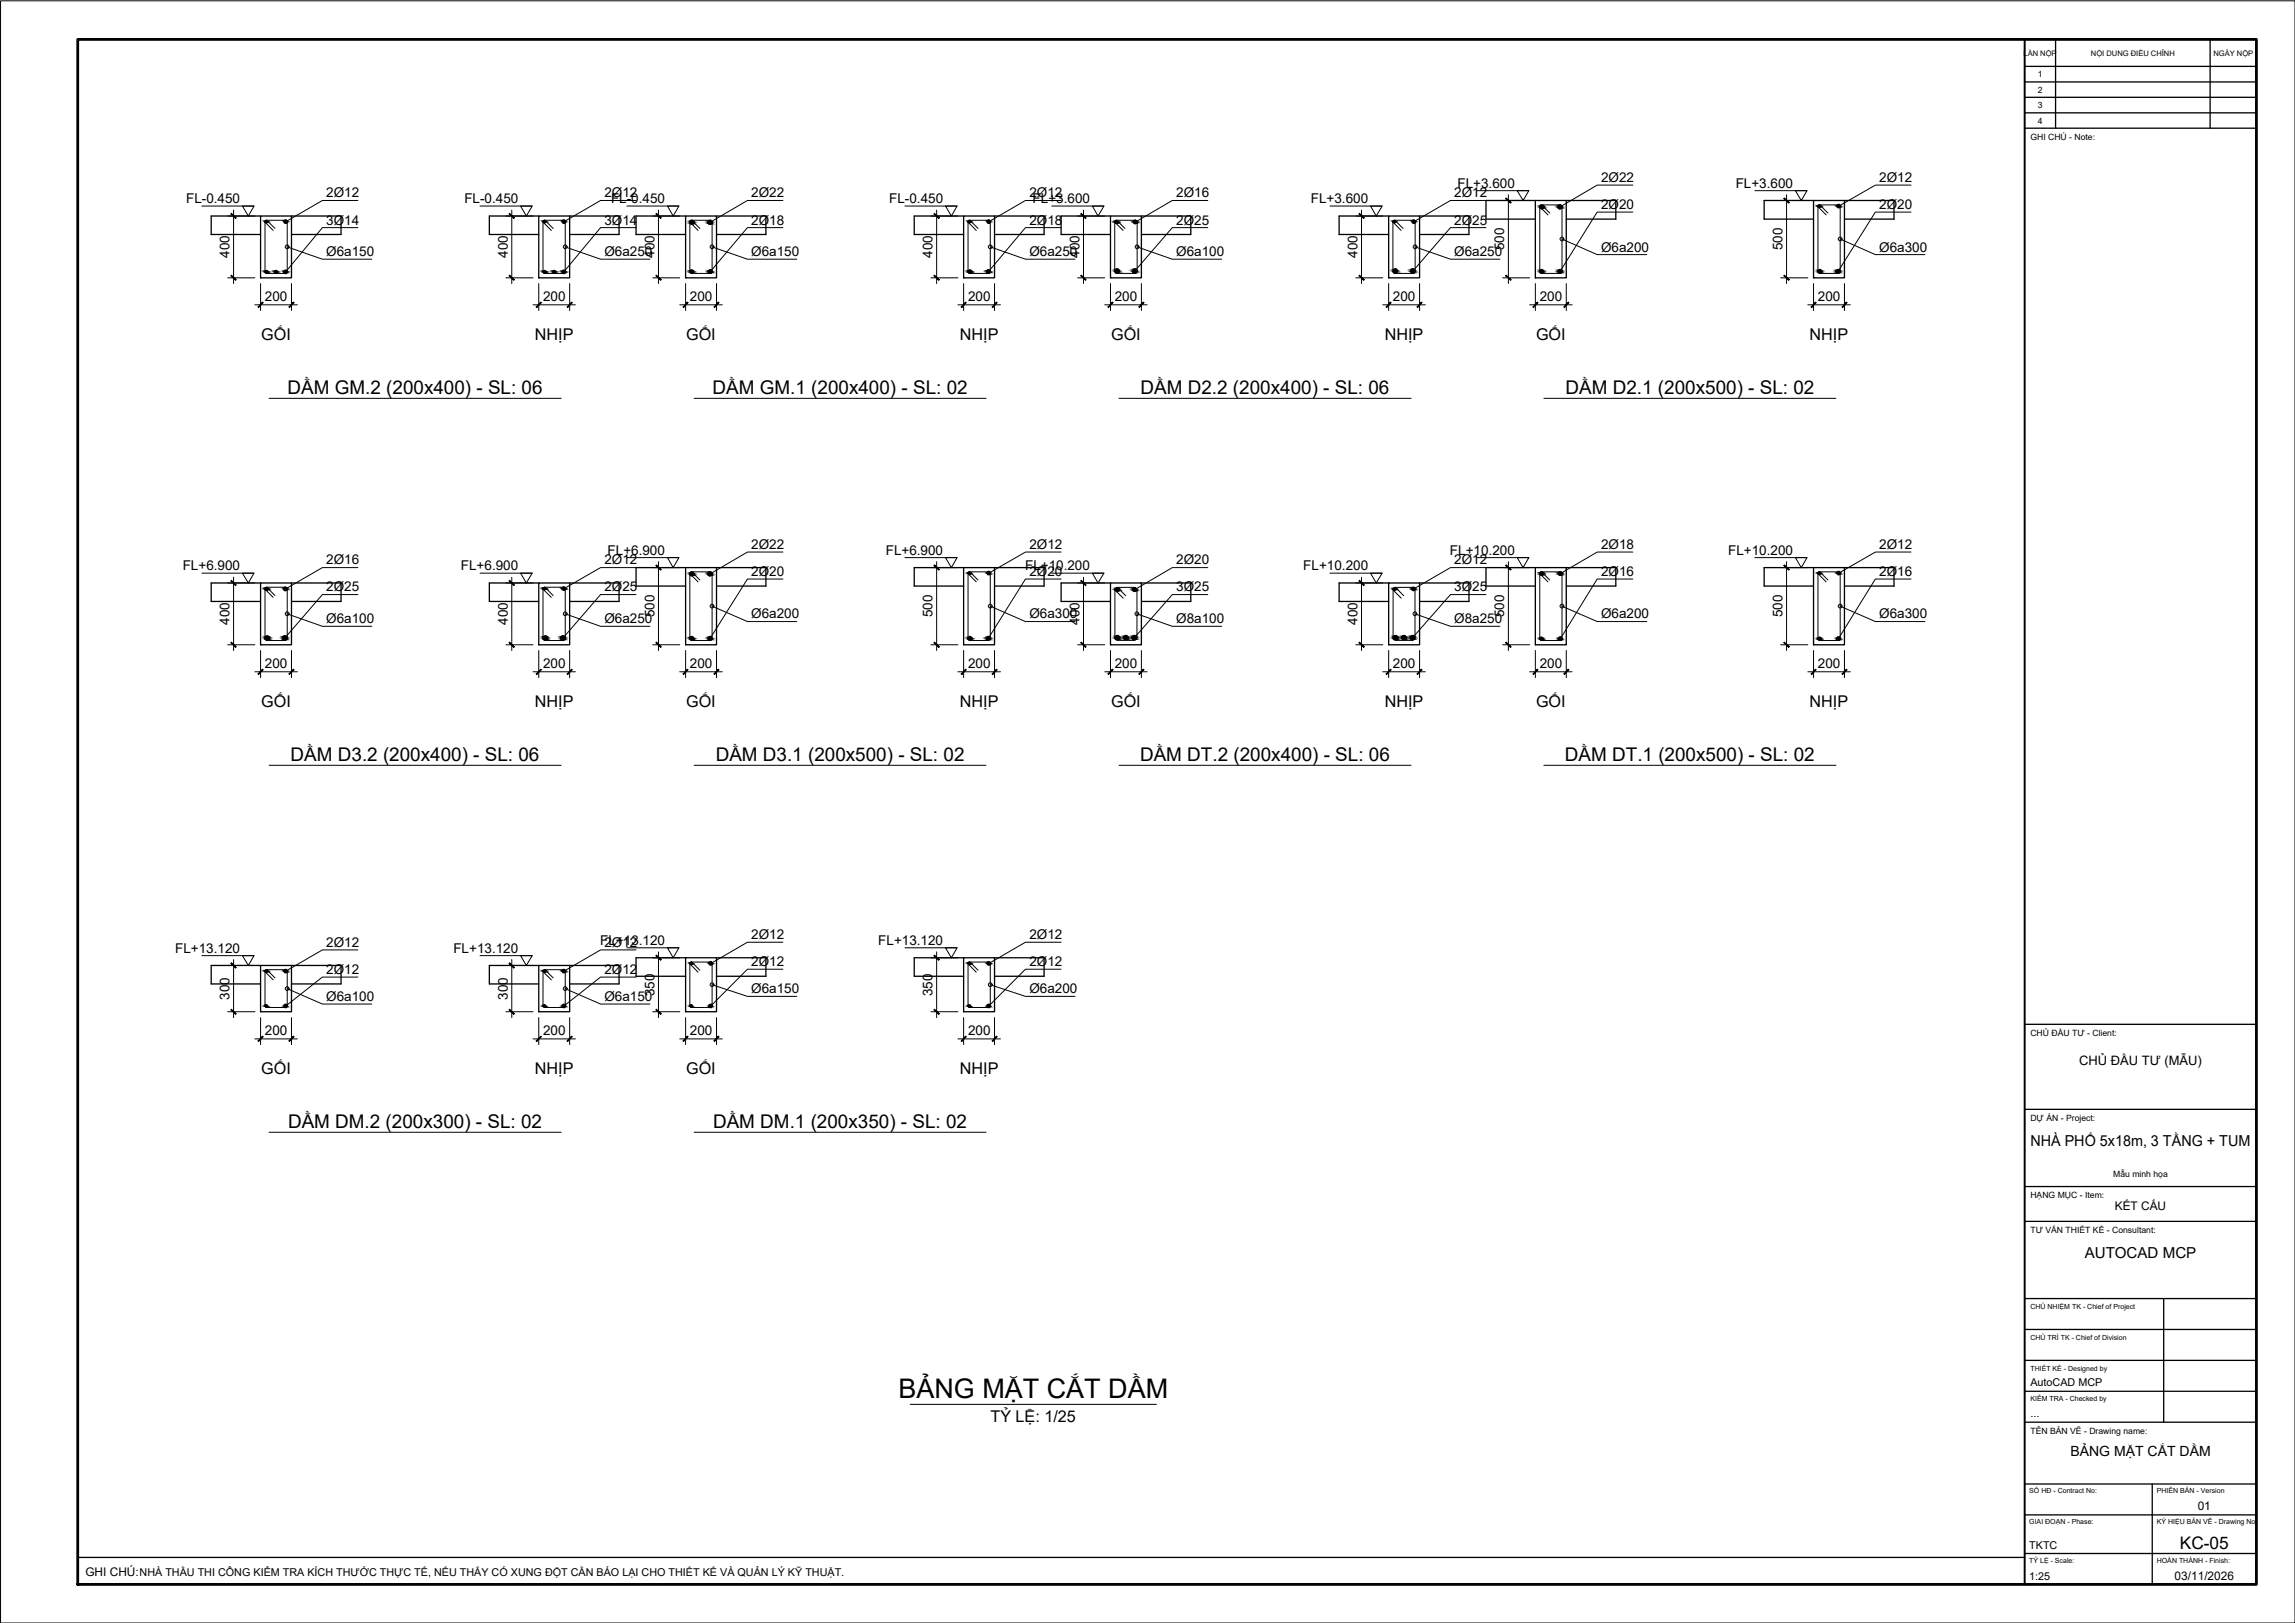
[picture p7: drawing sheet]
<svg xmlns="http://www.w3.org/2000/svg" width="594mm" height="420mm" viewBox="0 0 594 420" stroke-linecap="round" stroke-linejoin="round" font-family="sans-serif">
<defs><g id="words">
<text font-size="7" x="232.6" y="361.9">BẢNG MẶT CẮT DẦM</text>
<g font-size="4.9">
<text x="74.4" y="101.9">DẦM GM.2 (200x400) - SL: 06</text>
<text x="184.5" y="101.9">DẦM GM.1 (200x400) - SL: 02</text>
<text x="295.2" y="101.9">DẦM D2.2 (200x400) - SL: 06</text>
<text x="405.3" y="101.9">DẦM D2.1 (200x500) - SL: 02</text>
<text x="75.2" y="196.9">DẦM D3.2 (200x400) - SL: 06</text>
<text x="185.3" y="196.9">DẦM D3.1 (200x500) - SL: 02</text>
<text x="295.1" y="196.9">DẦM DT.2 (200x400) - SL: 06</text>
<text x="405.1" y="196.9">DẦM DT.1 (200x500) - SL: 02</text>
<text x="74.6" y="291.9">DẦM DM.2 (200x300) - SL: 02</text>
<text x="184.6" y="291.9">DẦM DM.1 (200x350) - SL: 02</text>
</g>
<text font-size="4.5" x="564.3" y="401">KC-05</text>
<g font-size="4.2">
<text x="67.6" y="87.9">GỐI</text>
<text x="138.4" y="87.9">NHỊP</text>
<text x="177.6" y="87.9">GỐI</text>
<text x="248.5" y="87.9">NHỊP</text>
<text x="287.6" y="87.9">GỐI</text>
<text x="358.5" y="87.9">NHỊP</text>
<text x="397.6" y="87.9">GỐI</text>
<text x="468.4" y="87.9">NHỊP</text>
<text x="67.6" y="182.9">GỐI</text>
<text x="138.4" y="182.9">NHỊP</text>
<text x="177.6" y="182.9">GỐI</text>
<text x="248.5" y="182.9">NHỊP</text>
<text x="287.6" y="182.9">GỐI</text>
<text x="358.5" y="182.9">NHỊP</text>
<text x="397.6" y="182.9">GỐI</text>
<text x="468.4" y="182.9">NHỊP</text>
<text x="67.6" y="277.9">GỐI</text>
<text x="138.4" y="277.9">NHỊP</text>
<text x="177.6" y="277.9">GỐI</text>
<text x="248.5" y="277.9">NHỊP</text>
<text x="256.4" y="368.1">TỶ LỆ: 1/25</text>
</g>
<g font-size="3.9">
<text x="525.6" y="296.7">NHÀ PHỐ 5x18m, 3 TẦNG + TUM</text>
<text x="539.6" y="325.7">AUTOCAD MCP</text>
</g>
<text font-size="3.6" x="536" y="377">BẢNG MẶT CẮT DẦM</text>
<g font-size="3.5">
<text x="414.5" y="47.1">2Ø22</text>
<text x="486.5" y="47.1">2Ø12</text>
<text x="48.2" y="52.6">FL-0.450</text>
<text x="84.5" y="51.1">2Ø12</text>
<text x="120.2" y="52.6">FL-0.450</text>
<text x="156.5" y="51.1">2Ø12</text>
<text x="158.2" y="52.6">FL-0.450</text>
<text x="194.5" y="51.1">2Ø22</text>
<text x="230.2" y="52.6">FL-0.450</text>
<text x="266.5" y="51.1">2Ø12</text>
<text x="267.3" y="52.6">FL+3.600</text>
<text x="304.5" y="51.1">2Ø16</text>
<text x="339.3" y="52.6">FL+3.600</text>
<text x="376.4" y="51.1">2Ø12</text>
<text x="377.3" y="48.6">FL+3.600</text>
<text x="449.3" y="48.6">FL+3.600</text>
<text x="84.5" y="58.1">3Ø14</text>
<text x="156.5" y="58.1">3Ø14</text>
<text x="194.5" y="58.1">2Ø18</text>
<text x="266.5" y="58.1">2Ø18</text>
<text x="304.5" y="58.1">2Ø25</text>
<text x="376.4" y="58.1">2Ø25</text>
<text x="414.5" y="54.1">2Ø20</text>
<text x="486.5" y="54.1">2Ø20</text>
<text x="389.4" y="64.8" transform="rotate(-90 389.4 64.8)">500</text>
<text x="414.5" y="65.1">Ø6a200</text>
<text x="461.4" y="64.8" transform="rotate(-90 461.4 64.8)">500</text>
<text x="486.5" y="65.1">Ø6a300</text>
<text x="59.4" y="66.8" transform="rotate(-90 59.4 66.8)">400</text>
<text x="84.5" y="66.3">Ø6a150</text>
<text x="131.4" y="66.8" transform="rotate(-90 131.4 66.8)">400</text>
<text x="156.5" y="66.3">Ø6a250</text>
<text x="169.4" y="66.8" transform="rotate(-90 169.4 66.8)">400</text>
<text x="194.5" y="66.3">Ø6a150</text>
<text x="241.4" y="66.8" transform="rotate(-90 241.4 66.8)">400</text>
<text x="266.5" y="66.3">Ø6a250</text>
<text x="279.4" y="66.8" transform="rotate(-90 279.4 66.8)">400</text>
<text x="304.5" y="66.3">Ø6a100</text>
<text x="351.4" y="66.8" transform="rotate(-90 351.4 66.8)">400</text>
<text x="376.4" y="66.3">Ø6a250</text>
<text x="68.6" y="77.9">200</text>
<text x="140.6" y="77.9">200</text>
<text x="178.6" y="77.9">200</text>
<text x="250.6" y="77.9">200</text>
<text x="288.6" y="77.9">200</text>
<text x="360.6" y="77.9">200</text>
<text x="398.6" y="77.9">200</text>
<text x="470.6" y="77.9">200</text>
<text x="157.3" y="143.6">FL+6.900</text>
<text x="194.5" y="142.1">2Ø22</text>
<text x="229.3" y="143.6">FL+6.900</text>
<text x="266.5" y="142.1">2Ø12</text>
<text x="375.3" y="143.6">FL+10.200</text>
<text x="414.5" y="142.1">2Ø18</text>
<text x="447.4" y="143.6">FL+10.200</text>
<text x="486.5" y="142.1">2Ø12</text>
<text x="47.3" y="147.6">FL+6.900</text>
<text x="84.5" y="146.1">2Ø16</text>
<text x="119.3" y="147.6">FL+6.900</text>
<text x="156.5" y="146.1">2Ø12</text>
<text x="194.5" y="149.1">2Ø20</text>
<text x="265.4" y="147.6">FL+10.200</text>
<text x="266.5" y="149.1">2Ø20</text>
<text x="304.5" y="146.1">2Ø20</text>
<text x="337.4" y="147.6">FL+10.200</text>
<text x="376.4" y="146.1">2Ø12</text>
<text x="414.5" y="149.1">2Ø16</text>
<text x="486.5" y="149.1">2Ø16</text>
<text x="84.5" y="153.1">2Ø25</text>
<text x="156.5" y="153.1">2Ø25</text>
<text x="304.5" y="153.1">3Ø25</text>
<text x="376.4" y="153.1">3Ø25</text>
<text x="59.4" y="161.8" transform="rotate(-90 59.4 161.8)">400</text>
<text x="84.5" y="161.3">Ø6a100</text>
<text x="131.4" y="161.8" transform="rotate(-90 131.4 161.8)">400</text>
<text x="156.5" y="161.3">Ø6a250</text>
<text x="169.4" y="159.8" transform="rotate(-90 169.4 159.8)">500</text>
<text x="194.5" y="160.1">Ø6a200</text>
<text x="241.4" y="159.8" transform="rotate(-90 241.4 159.8)">500</text>
<text x="266.5" y="160.1">Ø6a300</text>
<text x="279.4" y="161.8" transform="rotate(-90 279.4 161.8)">400</text>
<text x="304.5" y="161.3">Ø8a100</text>
<text x="351.4" y="161.8" transform="rotate(-90 351.4 161.8)">400</text>
<text x="376.4" y="161.3">Ø8a250</text>
<text x="389.4" y="159.8" transform="rotate(-90 389.4 159.8)">500</text>
<text x="414.5" y="160.1">Ø6a200</text>
<text x="461.4" y="159.8" transform="rotate(-90 461.4 159.8)">500</text>
<text x="486.5" y="160.1">Ø6a300</text>
<text x="68.6" y="172.9">200</text>
<text x="140.6" y="172.9">200</text>
<text x="178.6" y="172.9">200</text>
<text x="250.6" y="172.9">200</text>
<text x="288.6" y="172.9">200</text>
<text x="360.6" y="172.9">200</text>
<text x="398.6" y="172.9">200</text>
<text x="470.6" y="172.9">200</text>
<text x="84.5" y="245.1">2Ø12</text>
<text x="155.4" y="244.6">FL+13.120</text>
<text x="156.5" y="245.1">2Ø12</text>
<text x="194.5" y="243.1">2Ø12</text>
<text x="227.3" y="244.6">FL+13.120</text>
<text x="266.5" y="243.1">2Ø12</text>
<text x="45.4" y="246.6">FL+13.120</text>
<text x="117.4" y="246.6">FL+13.120</text>
<text x="194.5" y="250.1">2Ø12</text>
<text x="266.5" y="250.1">2Ø12</text>
<text x="84.5" y="252.1">2Ø12</text>
<text x="156.5" y="252.1">2Ø12</text>
<text x="169.4" y="257.9" transform="rotate(-90 169.4 257.9)">350</text>
<text x="194.5" y="257.1">Ø6a150</text>
<text x="241.4" y="257.9" transform="rotate(-90 241.4 257.9)">350</text>
<text x="266.5" y="257.1">Ø6a200</text>
<text x="59.4" y="258.8" transform="rotate(-90 59.4 258.8)">300</text>
<text x="84.5" y="259.1">Ø6a100</text>
<text x="131.4" y="258.8" transform="rotate(-90 131.4 258.8)">300</text>
<text x="156.5" y="259.1">Ø6a150</text>
<text x="68.6" y="267.9">200</text>
<text x="140.6" y="267.9">200</text>
<text x="178.6" y="267.9">200</text>
<text x="250.6" y="267.9">200</text>
</g>
<text font-size="3.4" x="538.2" y="275.7">CHỦ ĐẦU TƯ (MẪU)</text>
<g font-size="3.1">
<text x="547.4" y="313.2">KẾT CẤU</text>
<text x="568.9" y="391">01</text>
<text x="22.1" y="407.9">GHI CHÚ:NHÀ THẦU THI CÔNG KIỂM TRA KÍCH THƯỚC THỰC TẾ, NẾU THẤY CÓ XUNG ĐỘT CẦN BÁO LẠI CHO THIẾT KẾ VÀ QUẢN LÝ KỸ THUẬT.</text>
<text x="562.9" y="409">03/11/2026</text>
</g>
<g font-size="2.8">
<text x="525.6" y="358.8">AutoCAD MCP</text>
<text x="525.6" y="366.8">...</text>
<text x="525.3" y="401">TKTC</text>
<text x="525.3" y="409">1:25</text>
</g>
<g font-size="2.2">
<text x="527.5" y="20">1</text>
<text x="527.5" y="24">2</text>
<text x="527.5" y="28">3</text>
<text x="527.5" y="32">4</text>
<text x="525.6" y="36.2">GHI CHÚ - Note:</text>
<text x="525.6" y="268.2">CHỦ ĐẦU TƯ - Client:</text>
<text x="525.6" y="290.2">DỰ ÁN - Project:</text>
<text x="547" y="304.7">Mẫu minh họa</text>
<text x="525.6" y="310.2">HẠNG MỤC - Item:</text>
<text x="525.6" y="319.2">TƯ VẤN THIẾT KẾ - Consultant:</text>
<text x="525.6" y="371.2">TÊN BẢN VẼ - Drawing name:</text>
</g>
<g font-size="2">
<text x="523.8" y="14.4">LẦN NỘP</text>
<text x="541.2" y="14.4">NỘI DUNG ĐIỀU CHỈNH</text>
<text x="573" y="14.4">NGÀY NỘP</text>
</g>
<g font-size="1.8">
<text x="525.6" y="338.8">CHỦ NHIỆM TK - Chief of Project</text>
<text x="525.6" y="346.8">CHỦ TRÌ TK - Chief of Division</text>
<text x="525.6" y="354.8">THIẾT KẾ - Designed by</text>
<text x="525.6" y="362.8">KIỂM TRA - Checked by</text>
<text x="525.3" y="386.6">SỐ HĐ - Contract No:</text>
<text x="558.3" y="386.6">PHIÊN BẢN - Version</text>
<text x="525.3" y="394.6">GIAI ĐOẠN - Phase:</text>
<text x="558.3" y="394.6">KÝ HIỆU BẢN VẼ - Drawing No</text>
<text x="525.3" y="404.6">TỶ LỆ - Scale:</text>
<text x="558.3" y="404.6">HOÀN THÀNH - Finish:</text>
</g>
</g></defs>
<!-- layer: S-CONC -->
<g fill="none" stroke="#000" stroke-width=".34">
<path d="M67.5 55.9h8v16h-8zM67.5 55.9h-12.8v4.8h12.8M75.5 55.9h12.8v4.8h-12.8M139.5 55.9h8v16h-8zM139.5 55.9h-12.8v4.8h12.8M147.5 55.9h12.7v4.8h-12.7M177.5 55.9h8v16h-8zM177.5 55.9h-12.9v4.8h12.9M185.5 55.9h12.8v4.8h-12.8M249.4 55.9h8v16h-8zM249.4 55.9h-12.7v4.8h12.7M257.4 55.9h12.9v4.8h-12.9"/>
<path d="M287.5 55.9h8v16h-8zM287.5 55.9h-12.8v4.8h12.8M295.5 55.9h12.7v4.8h-12.7M359.5 55.9h8v16h-8zM359.5 55.9h-12.9v4.8h12.9M367.5 55.9h12.8v4.8h-12.8M397.4 51.9h8v20h-8zM397.4 51.9h-12.7v4.8h12.7M405.4 51.9h12.9v4.8h-12.9M469.4 51.9h8v20h-8zM469.4 51.9h-12.7v4.8h12.7M477.4 51.9h12.9v4.8h-12.9"/>
<path d="M67.5 150.9h8v16h-8zM67.5 150.9h-12.8v4.8h12.8M75.5 150.9h12.8v4.8h-12.8M139.5 150.9h8v16h-8zM139.5 150.9h-12.8v4.8h12.8M147.5 150.9h12.7v4.8h-12.7M177.5 146.9h8v20h-8zM177.5 146.9h-12.9v4.8h12.9M185.5 146.9h12.8v4.8h-12.8M249.4 146.9h8v20h-8zM249.4 146.9h-12.7v4.8h12.7M257.4 146.9h12.9v4.8h-12.9"/>
<path d="M287.5 150.9h8v16h-8zM287.5 150.9h-12.8v4.8h12.8M295.5 150.9h12.7v4.8h-12.7M359.5 150.9h8v16h-8zM359.5 150.9h-12.9v4.8h12.9M367.5 150.9h12.8v4.8h-12.8M397.4 146.9h8v20h-8zM397.4 146.9h-12.7v4.8h12.7M405.4 146.9h12.9v4.8h-12.9M469.4 146.9h8v20h-8zM469.4 146.9h-12.7v4.8h12.7M477.4 146.9h12.9v4.8h-12.9"/>
<path d="M67.5 249.9h8v12h-8zM67.5 249.9h-12.8v4.8h12.8M75.5 249.9h12.8v4.8h-12.8M139.5 249.9h8v12h-8zM139.5 249.9h-12.8v4.8h12.8M147.5 249.9h12.7v4.8h-12.7M177.5 247.9h8v14h-8zM177.5 247.9h-12.9v4.8h12.9M185.5 247.9h12.8v4.8h-12.8M249.4 247.9h8v14h-8zM249.4 247.9h-12.7v4.8h12.7M257.4 247.9h12.9v4.8h-12.9"/>
</g>
<!-- layer: S-REBR-STIR -->
<g fill="none" stroke="#000" stroke-width=".26">
<path d="M69 57l-.4 .5M70.7 59.6l-2.1-2.1v12.8M73.8 57l.5 .5M73.8 57h-4.7l2.1 2.1M74.4 57.5v12.8M140.6 57.5v12.8M140.6 57.5l2.1 2.1M141 57l-.4 .5M145.8 57l.5 .5v12.8M145.9 57h-4.8l2.1 2.1M178.6 57.5v12.8M178.6 57.5l2.1 2.1"/>
<path d="M179 57l-.5 .5M183.8 57l.5 .5v12.8M183.9 57h-4.9l2.2 2.1M250.6 57.5v12.8M250.6 57.5l2.1 2.1M251 57l-.5 .5M255.9 57l.4 .5v12.8M255.9 57h-4.8l2.1 2.1M288.6 57.5v12.8M288.6 57.5l2.1 2.1M289 57l-.4 .5M293.8 57l.5 .5"/>
<path d="M293.8 57h-4.7l2.1 2.1M294.4 57.5v12.8M360.6 57.5v12.8M360.6 57.5l2.1 2.1M361.1 57l-.5 .5M365.8 57l.5 .5v12.8M365.9 57h-4.8l2.1 2.1M399 53l-.5 .5M400.7 55.6l-2.1-2.1v16.8M403.9 53l.4 .5v16.8M403.9 53h-4.9l2.2 2.2M471 53l-.5 .5"/>
<path d="M472.7 55.6l-2.1-2.1v16.8M475.8 53l.5 .5M475.8 53h-4.7l2.1 2.2M476.3 53.5v16.8M68.6 70.3l.2 .4 .3 .1h4.7l.5-.5M140.6 70.3l.4 .5h4.9M146.3 70.3l-.5 .5M178.5 70.3l.5 .5M184.3 70.3l-.5 .5h-4.8M250.5 70.3l.3 .4 .3 .1h4.8l.4-.5M288.6 70.3l.4 .5M289.1 70.8h4.7"/>
<path d="M294.3 70.3l-.5 .5M360.6 70.3l.5 .5M366.3 70.3l-.5 .5h-4.7M398.5 70.3l.3 .4 .2 .1h4.9l.4-.5M470.5 70.3l.3 .4 .3 .1h4.7l.5-.5M69 152l-.4 .5M69.1 152h4.7l.5 .5M69.1 152l2.1 2.2M70.7 154.6l-2.1-2.1v12.8M74.4 152.5v12.8M140.6 152.5v13l.4 .3h4.9M140.6 152.5l2.1 2.1"/>
<path d="M141 152l-.4 .5M141.1 152h4.8M141.1 152l2.1 2.2M145.8 152l.5 .3v.2v12.8l-.5 .5M179 148l-.5 .5M180.7 150.6l-2.1-2.1-.1 16.8 .5 .5M183.8 148l.5 .5M183.9 148h-4.9l2.2 2.2M184.3 148.5v17l-.5 .3h-4.8M251 148l-.5 .5M255.9 148l.4 .5M255.9 148h-4.8l2.1 2.2"/>
<path d="M256.3 148.5v16.8l-.4 .5h-4.8l-.6-.5 .1-16.8 2.1 2.1M288.6 152.7v12.4l.2 .4 .5 .2M288.6 152.7l2.2 2.2M289.3 152.1l-.5 .2-.2 .4M289.3 152.1h4.3l.5 .2 .2 .4M289.3 152.1l2.1 2.1M294.3 152.7v12.4M360.6 152.7v12.4l.2 .4 .4 .2M360.6 152.7l2.1 2.2M361.2 152.1l-.4 .2-.2 .4M361.2 152.1h4.4a.66 .66 0 0 1 .7 .6v12.4l-.2 .4-.5 .2M361.2 152.1l2.2 2.1"/>
<path d="M399 148l-.5 .5M400.7 150.6l-2.1-2.1v16.8M403.9 148l.4 .5M403.9 148h-4.9l2.2 2.2M404.3 148.5v17l-.4 .3h-4.9l-.5-.5M471 148l-.5 .5M472.7 150.6l-2.1-2.1v16.8M475.8 148l.5 .5M475.8 148h-4.7l2.1 2.2M476.3 148.5v16.8M68.6 165.3l.5 .5h4.7l.5-.5M289.3 165.8h4.3"/>
<path d="M294.3 165.1l-.2 .4-.5 .2M361.2 165.8h4.4M470.5 165.3l.6 .5h4.7l.5-.5M69 251l-.4 .5M69.1 251h4.7l.5 .5M69.1 251l2.1 2.2M70.7 253.7l-2.1-2.2v8.9M74.4 251.5v8.9M140.6 251.5v9.1l.4 .2h4.9M140.6 251.5l2.1 2.2M141 251l-.4 .5M141.1 251h4.8"/>
<path d="M141.1 251l2.1 2.2M145.8 251l.5 .3v.2v8.8l-.5 .5M179 249l-.5 .5M180.7 251.7l-2.1-2.2-.1 10.8 .5 .5M184.3 249.5l-.5-.5h-4.8l2.2 2.2M184.3 249.5v11.1l-.5 .2h-4.8M251 249l-.5 .5M251.1 249h4.8l.4 .5M251.1 249l2.1 2.2M256.3 249.5v10.8l-.2 .4-5 .1-.5-.2v-11.1l2.1 2.2M68.6 260.3l.2 .4 .3 .1h4.7l.5-.5"/>
</g>
<!-- layer: S-REBR -->
<g fill="none" stroke="#000" stroke-width=".51">
<circle cx="68.9" cy="57.4" r=".23"/>
<circle cx="73.9" cy="57.4" r=".23"/>
<circle cx="140.9" cy="57.4" r=".23"/>
<circle cx="146" cy="57.4" r=".23"/>
<circle cx="179.1" cy="57.6" r=".44"/>
<circle cx="183.8" cy="57.6" r=".44"/>
<circle cx="250.9" cy="57.4" r=".23"/>
<circle cx="255.9" cy="57.4" r=".23"/>
<circle cx="289" cy="57.5" r=".32"/>
<circle cx="293.9" cy="57.5" r=".32"/>
<circle cx="360.9" cy="57.4" r=".23"/>
<circle cx="366" cy="57.4" r=".23"/>
<circle cx="399.1" cy="53.6" r=".44"/>
<circle cx="403.8" cy="53.6" r=".44"/>
<circle cx="470.9" cy="53.4" r=".23"/>
<circle cx="475.9" cy="53.4" r=".23"/>
<circle cx="69" cy="70.4" r=".28"/>
<circle cx="71.5" cy="70.4" r=".28"/>
<circle cx="73.9" cy="70.4" r=".28"/>
<circle cx="141" cy="70.4" r=".28"/>
<circle cx="143.4" cy="70.4" r=".28"/>
<circle cx="145.9" cy="70.4" r=".28"/>
<circle cx="179" cy="70.3" r=".36"/>
<circle cx="183.8" cy="70.3" r=".36"/>
<circle cx="251" cy="70.3" r=".36"/>
<circle cx="255.9" cy="70.3" r=".36"/>
<circle cx="289.2" cy="70.2" r=".49"/>
<circle cx="293.7" cy="70.2" r=".49"/>
<circle cx="361.2" cy="70.2" r=".49"/>
<circle cx="365.7" cy="70.2" r=".49"/>
<circle cx="399.1" cy="70.3" r=".4"/>
<circle cx="403.8" cy="70.3" r=".4"/>
<circle cx="471.1" cy="70.3" r=".4"/>
<circle cx="475.8" cy="70.3" r=".4"/>
<circle cx="69" cy="152.5" r=".32"/>
<circle cx="73.9" cy="152.5" r=".32"/>
<circle cx="140.9" cy="152.4" r=".23"/>
<circle cx="146" cy="152.4" r=".23"/>
<circle cx="179.1" cy="148.6" r=".44"/>
<circle cx="183.8" cy="148.6" r=".44"/>
<circle cx="250.9" cy="148.4" r=".23"/>
<circle cx="255.9" cy="148.4" r=".23"/>
<circle cx="289.2" cy="152.6" r=".4"/>
<circle cx="293.7" cy="152.6" r=".4"/>
<circle cx="361" cy="152.5" r=".23"/>
<circle cx="365.9" cy="152.5" r=".23"/>
<circle cx="399" cy="148.5" r=".36"/>
<circle cx="403.9" cy="148.5" r=".36"/>
<circle cx="470.9" cy="148.4" r=".23"/>
<circle cx="475.9" cy="148.4" r=".23"/>
<circle cx="69.2" cy="165.2" r=".49"/>
<circle cx="73.7" cy="165.2" r=".49"/>
<circle cx="141.2" cy="165.2" r=".49"/>
<circle cx="145.7" cy="165.2" r=".49"/>
<circle cx="179.1" cy="165.2" r=".4"/>
<circle cx="183.8" cy="165.2" r=".4"/>
<circle cx="251.1" cy="165.2" r=".4"/>
<circle cx="255.8" cy="165.2" r=".4"/>
<circle cx="289.3" cy="165.1" r=".49"/>
<circle cx="291.5" cy="165.1" r=".49"/>
<circle cx="293.6" cy="165.1" r=".49"/>
<circle cx="361.3" cy="165.1" r=".49"/>
<circle cx="363.4" cy="165.1" r=".49"/>
<circle cx="365.6" cy="165.1" r=".49"/>
<circle cx="399" cy="165.3" r=".32"/>
<circle cx="403.9" cy="165.3" r=".32"/>
<circle cx="471" cy="165.3" r=".32"/>
<circle cx="475.9" cy="165.3" r=".32"/>
<circle cx="68.9" cy="251.4" r=".23"/>
<circle cx="73.9" cy="251.4" r=".23"/>
<circle cx="140.9" cy="251.4" r=".23"/>
<circle cx="146" cy="251.4" r=".23"/>
<circle cx="178.9" cy="249.4" r=".23"/>
<circle cx="184" cy="249.4" r=".23"/>
<circle cx="250.9" cy="249.4" r=".23"/>
<circle cx="255.9" cy="249.4" r=".23"/>
<circle cx="68.9" cy="260.4" r=".23"/>
<circle cx="73.9" cy="260.4" r=".23"/>
<circle cx="140.9" cy="260.4" r=".23"/>
<circle cx="146" cy="260.4" r=".23"/>
<circle cx="178.9" cy="260.4" r=".23"/>
<circle cx="184" cy="260.4" r=".23"/>
<circle cx="250.9" cy="260.4" r=".23"/>
<circle cx="255.9" cy="260.4" r=".23"/>
</g>
<g fill="#000" stroke="#000" stroke-width=".26">
<path d="M68.7 57.5h.4zM68.8 57.2h.3zM73.8 57.5h.4zM73.8 57.2h.3zM140.7 57.5h.5zM140.8 57.2h.3zM145.8 57.5h.4zM145.9 57.2h.2zM178.7 57.8h.8zM178.9 57.2h.4zM183.4 57.8h.8zM183.6 57.2h.4z"/>
<path d="M250.7 57.5h.4zM250.8 57.2h.3zM255.7 57.5h.5zM255.9 57.2h.2zM288.7 57.6h.6zM288.9 57.2h.3zM293.6 57.6h.6zM293.7 57.2h.4zM360.7 57.5h.5zM360.8 57.2h.3zM365.8 57.5h.4zM365.9 57.2h.2z"/>
<path d="M398.8 53.8h.7l-.2 .2zM398.9 53.2h.4zM403.4 53.8h.8l-.2 .2zM403.6 53.2h.4zM470.7 53.5h.4zM470.8 53.2h.3zM475.8 53.5h.4zM475.8 53.2h.3zM68.7 70.5h.5zM68.8 70.1h.3zM71.2 70.5h.5zM71.3 70.1h.3z"/>
<path d="M73.7 70.5h.5zM73.8 70.1h.3zM140.7 70.5h.5zM140.9 70.1h.2zM143.2 70.5h.5zM143.3 70.1h.3zM145.7 70.5h.5zM145.8 70.1h.3zM178.7 70.5h.7zM178.9 70h.4zM183.5 70.5h.7zM183.7 70h.3z"/>
<path d="M250.8 70.5h.6zM250.9 70h.3zM255.5 70.5h.7zM255.7 70h.3zM288.8 70.4h.8l-.2 .2zM288.9 69.7h.5zM293.3 70.4h.8l-.1 .2zM293.5 69.7h.5zM360.8 70.4h.8l-.1 .2zM360.9 69.7h.6zM365.3 70.4h.9l-.2 .2zM365.5 69.7h.5z"/>
<path d="M398.8 70.5h.6zM398.9 69.9h.4zM403.5 70.5h.7zM403.6 69.9h.4zM470.8 70.5h.6zM470.9 69.9h.4zM475.5 70.5h.7zM475.6 69.9h.4zM68.7 152.7h.6zM68.8 152.2h.4zM73.6 152.7h.6zM73.8 152.2h.3z"/>
<path d="M140.7 152.5h.5zM140.8 152.2h.3zM145.8 152.5h.4zM145.9 152.2h.2zM178.7 148.8h.8l-.2 .2zM178.9 148.2h.4zM183.4 148.8h.8l-.2 .2zM183.6 148.2h.4zM250.7 148.5h.4zM250.8 148.2h.3zM255.7 148.5h.5zM255.9 148.2h.2z"/>
<path d="M288.8 152.8h.7l-.1 .2zM289 152.3h.4zM293.4 152.8h.7l-.2 .2zM293.6 152.3h.3zM360.8 152.6h.4zM360.9 152.3h.2zM365.7 152.6h.4zM365.8 152.3h.2zM398.8 148.7h.6zM398.9 148.2h.3zM403.5 148.7h.7zM403.7 148.2h.3z"/>
<path d="M470.7 148.5h.4zM470.8 148.2h.3zM475.8 148.5h.4zM475.8 148.2h.3zM68.8 165.4h.9l-.3 .2zM68.9 164.8h.5zM73.3 165.4h.8l-.1 .2zM73.5 164.8h.5zM140.8 165.4h.8l-.2 .2zM140.9 164.8h.5zM145.3 165.4h.8l-.1 .2zM145.5 164.8h.5z"/>
<path d="M178.7 165.5h.8zM178.9 164.9h.4zM183.5 165.5h.7zM183.6 164.9h.4zM250.8 165.5h.6zM250.9 164.9h.4zM255.5 165.5h.7zM255.6 164.9h.4zM288.9 165.4h.8l-.2 .1zM289 164.7h.5zM291 165.4h.9l-.2 .1zM291.2 164.7h.5z"/>
<path d="M293.2 165.4h.9l-.2 .1zM293.4 164.7h.5zM360.9 165.4h.8l-.2 .1zM361 164.7h.5zM363 165.4h.9l-.2 .1zM363.2 164.7h.5zM365.2 165.4h.9l-.2 .1zM365.4 164.7h.5zM398.8 165.5h.5zM398.9 165.1h.3zM403.6 165.5h.6zM403.7 165.1h.3z"/>
<path d="M470.8 165.5h.5zM470.8 165.1h.4zM475.6 165.5h.6zM475.8 165.1h.3zM68.7 251.5h.4zM68.8 251.2h.3zM73.8 251.5h.4zM73.8 251.2h.3zM140.7 251.5h.5zM140.8 251.2h.3zM145.8 251.5h.4zM145.9 251.2h.2z"/>
<path d="M178.7 249.5h.4zM178.8 249.2h.2zM183.8 249.5h.4zM183.9 249.2h.2zM250.7 249.5h.4zM250.8 249.2h.3zM255.7 249.5h.5zM255.9 249.2h.2zM68.7 260.6h.4zM68.8 260.2h.3zM73.8 260.6h.4zM73.8 260.2h.3z"/>
<path d="M140.7 260.6h.5zM140.8 260.2h.3zM145.8 260.6h.4zM145.9 260.2h.2zM178.7 260.6h.4zM178.8 260.2h.2zM183.8 260.6h.4zM183.9 260.2h.2zM250.7 260.6h.4zM250.8 260.2h.3zM255.7 260.6h.5zM255.9 260.2h.2z"/>
<path d="M68.7 57.5l.4 .1zM68.8 57.6h.3z"/>
<path d="M68.8 57.2l.3 .1zM68.8 57.2l.3 .1z"/>
<path d="M68.7 57.3l.5 .1zM68.7 57.3l.5 .1h-.5z"/>
<path d="M68.7 57.4h.5zM68.7 57.4l.4 .1z"/>
<path d="M73.8 57.5l.3 .1zM73.8 57.6h.3z"/>
<path d="M73.8 57.2l.4 .1zM73.8 57.2l.4 .1z"/>
<path d="M73.8 57.3l.4 .1zM73.8 57.3l.4 .1z"/>
<path d="M73.8 57.4h.4zM73.8 57.4l.4 .1z"/>
<path d="M140.7 57.5l.4 .1zM140.8 57.6h.3z"/>
<path d="M140.8 57.2l.4 .1zM140.7 57.3h.5z"/>
<path d="M140.7 57.3l.5 .1zM140.7 57.3l.5 .1h-.5z"/>
<path d="M140.7 57.4h.5zM140.7 57.4l.5 .1z"/>
<path d="M145.8 57.5l.3 .1zM145.9 57.6h.2z"/>
<path d="M145.9 57.2l.3 .1zM145.8 57.3h.4z"/>
<path d="M145.8 57.3l.4 .1zM145.8 57.3l.4 .1h-.5z"/>
<path d="M145.7 57.4h.5zM145.7 57.4l.5 .1z"/>
<path d="M178.7 57.8l.6 .2zM178.9 58h.4z"/>
<path d="M178.9 57.2l.6 .2zM178.9 57.2l.6 .2h-.8z"/>
<path d="M178.7 57.4l.9 .2-.1-.2zM178.7 57.4l.9 .2h-.9z"/>
<path d="M178.7 57.6l.8 .2 .1-.2zM178.7 57.6l.8 .2h-.8z"/>
<path d="M183.4 57.8l.6 .2zM183.6 58h.4z"/>
<path d="M183.6 57.2l.6 .2zM183.6 57.2l.6 .2h-.8z"/>
<path d="M183.4 57.4l.8 .2v-.2zM183.4 57.4l.8 .2h-.9z"/>
<path d="M183.3 57.6l.9 .2v-.2zM183.3 57.6l.9 .2h-.8z"/>
<path d="M250.7 57.5l.4 .1zM250.8 57.6h.3z"/>
<path d="M250.8 57.2l.3 .1zM250.7 57.3h.4z"/>
<path d="M250.7 57.3l.5 .1zM250.7 57.3l.5 .1z"/>
<path d="M250.7 57.4h.5zM250.7 57.4l.4 .1z"/>
<path d="M255.7 57.5l.4 .1zM255.9 57.6h.2z"/>
<path d="M255.9 57.2l.3 .1zM255.7 57.3h.5z"/>
<path d="M255.7 57.3l.5 .1zM255.7 57.3l.5 .1z"/>
<path d="M255.7 57.4h.5zM255.7 57.4l.5 .1z"/>
<path d="M288.7 57.6l.5 .1zM288.9 57.7h.3z"/>
<path d="M288.9 57.2l.4 .1zM288.9 57.2l.4 .1h-.6z"/>
<path d="M288.7 57.3l.6 .2v-.2zM288.7 57.3l.6 .2h-.6z"/>
<path d="M288.7 57.5h.6zM288.7 57.5l.6 .1z"/>
<path d="M293.6 57.6l.5 .1zM293.7 57.7h.4z"/>
<path d="M293.7 57.2l.5 .1zM293.7 57.2l.5 .1h-.6z"/>
<path d="M293.6 57.3l.6 .2v-.2zM293.6 57.3l.6 .2h-.6z"/>
<path d="M293.6 57.5h.6zM293.6 57.5l.6 .1z"/>
<path d="M360.7 57.5l.4 .1zM360.8 57.6h.3z"/>
<path d="M360.8 57.2l.4 .1zM360.7 57.3h.5z"/>
<path d="M360.7 57.3l.5 .1zM360.7 57.3l.5 .1h-.5z"/>
<path d="M360.7 57.4l.5 .1zM360.7 57.4l.5 .1z"/>
<path d="M365.8 57.5l.3 .1zM365.9 57.6h.2z"/>
<path d="M365.9 57.2l.3 .1zM365.8 57.3h.4z"/>
<path d="M365.8 57.3l.4 .1zM365.8 57.3l.4 .1h-.5z"/>
<path d="M365.7 57.4l.5 .1zM365.7 57.4l.5 .1z"/>
<path d="M398.8 53.8l.5 .2zM398.9 54h.4z"/>
<path d="M398.9 53.2l.6 .2zM398.8 53.4l.1-.2 .6 .2z"/>
<path d="M398.8 53.4l.8 .2-.1-.2zM398.8 53.4l.8 .2h-.9z"/>
<path d="M398.7 53.6l.8 .2 .1-.2zM398.7 53.6l.8 .2h-.7z"/>
<path d="M403.4 53.8l.6 .2zM403.6 54h.4z"/>
<path d="M403.6 53.2l.6 .2zM403.6 53.2l.6 .2h-.8z"/>
<path d="M403.4 53.4l.8 .2v-.2zM403.4 53.4l.8 .2h-.9z"/>
<path d="M403.3 53.6l.9 .2v-.2zM403.3 53.6l.9 .2h-.8z"/>
<path d="M470.7 53.5l.4 .1zM470.8 53.6h.3z"/>
<path d="M470.8 53.2l.3 .1zM470.8 53.2l.3 .1z"/>
<path d="M470.7 53.3l.5 .1zM470.7 53.3l.5 .1z"/>
<path d="M470.7 53.4h.5zM470.7 53.4l.4 .1z"/>
<path d="M475.8 53.5l.3 .1zM475.8 53.6h.3z"/>
<path d="M475.8 53.2l.4 .1zM475.8 53.2l.4 .1z"/>
<path d="M475.8 53.3l.4 .1zM475.8 53.3l.4 .1z"/>
<path d="M475.8 53.4h.4zM475.8 53.4l.4 .1z"/>
<path d="M68.7 70.5l.4 .2zM68.8 70.7h.3z"/>
<path d="M68.8 70.1l.4 .1zM68.7 70.2h.5z"/>
<path d="M68.7 70.2l.6 .2-.1-.2zM68.7 70.2l.6 .2h-.6z"/>
<path d="M68.7 70.4h.6zM68.7 70.4l.5 .1z"/>
<path d="M71.2 70.5l.4 .2zM71.3 70.7h.3z"/>
<path d="M71.3 70.1l.4 .1zM71.3 70.1l.4 .1z"/>
<path d="M71.2 70.2l.5 .2v-.2zM71.2 70.2l.5 .2h-.5z"/>
<path d="M71.2 70.4h.5zM71.2 70.4l.5 .1z"/>
<path d="M73.7 70.5l.4 .2zM73.8 70.7h.3z"/>
<path d="M73.8 70.1l.4 .1zM73.8 70.1l.4 .1z"/>
<path d="M73.7 70.2l.5 .2v-.2zM73.7 70.2l.5 .2h-.5z"/>
<path d="M73.7 70.4h.5zM73.7 70.4l.5 .1z"/>
<path d="M140.7 70.5l.4 .2zM140.9 70.7h.2z"/>
<path d="M140.9 70.1l.3 .1zM140.7 70.2h.5z"/>
<path d="M140.7 70.2l.5 .2v-.2zM140.7 70.2l.5 .2h-.5z"/>
<path d="M140.7 70.4l.5 .1zM140.7 70.4l.5 .1z"/>
<path d="M143.2 70.5l.4 .2zM143.3 70.7h.3z"/>
<path d="M143.3 70.1l.4 .1zM143.2 70.2h.5z"/>
<path d="M143.2 70.2l.5 .2v-.2zM143.2 70.2l.5 .2h-.5z"/>
<path d="M143.2 70.4h.5zM143.2 70.4l.5 .1z"/>
<path d="M145.7 70.5l.4 .2zM145.8 70.7h.3z"/>
<path d="M145.8 70.1l.4 .1zM145.7 70.2h.5z"/>
<path d="M145.7 70.2l.5 .2v-.2zM145.7 70.2l.5 .2h-.6z"/>
<path d="M145.6 70.4h.6zM145.6 70.4l.6 .1z"/>
<path d="M178.7 70.5l.6 .1zM178.9 70.6h.4z"/>
<path d="M178.9 70l.5 .1zM178.9 70l.5 .1h-.7z"/>
<path d="M178.7 70.1l.7 .2v-.2zM178.7 70.1l.7 .2h-.7z"/>
<path d="M178.7 70.3l.7 .2v-.2zM178.7 70.3l.7 .2h-.7z"/>
<path d="M183.5 70.5l.5 .1zM183.7 70.6h.3z"/>
<path d="M183.7 70l.5 .1zM183.5 70.1h.7z"/>
<path d="M183.5 70.1l.7 .2v-.2zM183.5 70.1l.7 .2h-.7z"/>
<path d="M183.5 70.3l.7 .2v-.2zM183.5 70.3l.7 .2h-.7z"/>
<path d="M250.8 70.5l.4 .1zM250.9 70.6h.3z"/>
<path d="M250.9 70l.5 .1zM250.9 70l.5 .1h-.6z"/>
<path d="M250.8 70.1l.6 .2v-.2zM250.8 70.1l.6 .2h-.7z"/>
<path d="M250.7 70.3l.7 .2v-.2zM250.7 70.3l.7 .2h-.6z"/>
<path d="M255.5 70.5l.5 .1zM255.7 70.6h.3z"/>
<path d="M255.7 70l.5 .1zM255.7 70l.5 .1h-.7z"/>
<path d="M255.5 70.1l.7 .2v-.2zM255.5 70.1l.7 .2h-.7z"/>
<path d="M255.5 70.3l.7 .2v-.2zM255.5 70.3l.7 .2h-.7z"/>
<path d="M288.8 70.4l.1 .2h.5zM288.9 70.6h.5z"/>
<path d="M288.9 69.7l.7 .2-.2-.2zM288.9 69.7l.7 .2h-.8z"/>
<path d="M288.8 69.9l.9 .3-.1-.3zM288.8 69.9l.9 .3h-1z"/>
<path d="M288.7 70.2l.9 .2 .1-.2zM288.7 70.2l.9 .2h-.8z"/>
<path d="M293.3 70.4l.2 .2h.5zM293.5 70.6h.5z"/>
<path d="M293.5 69.7l.6 .2-.1-.2zM293.5 69.7l.6 .2h-.8z"/>
<path d="M293.3 69.9l.9 .3-.1-.3zM293.3 69.9l.9 .3h-1z"/>
<path d="M293.2 70.2l.9 .2 .1-.2zM293.2 70.2l.9 .2h-.8z"/>
<path d="M360.8 70.4l.1 .2h.6zM360.9 70.6h.6z"/>
<path d="M360.9 69.7l.7 .2-.1-.2zM360.9 69.7l.7 .2h-.8z"/>
<path d="M360.8 69.9l.9 .3-.1-.3zM360.8 69.9l.9 .3h-1z"/>
<path d="M360.7 70.2l.9 .2 .1-.2zM360.7 70.2l.9 .2h-.8z"/>
<path d="M365.3 70.4l.2 .2h.5zM365.5 70.6h.5z"/>
<path d="M365.5 69.7l.7 .2-.2-.2zM365.5 69.7l.7 .2h-.9z"/>
<path d="M365.3 69.9l.9 .3v-.3zM365.3 69.9l.9 .3h-1z"/>
<path d="M365.2 70.2l1 .2v-.2zM365.2 70.2l1 .2h-.9z"/>
<path d="M398.8 70.5l.5 .1zM398.9 70.6h.4z"/>
<path d="M398.9 69.9l.5 .2zM398.9 69.9l.5 .2h-.6z"/>
<path d="M398.8 70.1l.7 .2-.1-.2zM398.8 70.1l.7 .2h-.8z"/>
<path d="M398.7 70.3l.7 .2 .1-.2zM398.7 70.3l.7 .2h-.6z"/>
<path d="M403.5 70.5l.5 .1zM403.6 70.6h.4z"/>
<path d="M403.6 69.9l.6 .2zM403.5 70.1h.7z"/>
<path d="M403.5 70.1l.7 .2v-.2zM403.5 70.1l.7 .2h-.8z"/>
<path d="M403.4 70.3l.8 .2v-.2zM403.4 70.3l.8 .2h-.7z"/>
<path d="M470.8 70.5l.5 .1zM470.9 70.6h.4z"/>
<path d="M470.9 69.9l.5 .2zM470.9 69.9l.5 .2h-.6z"/>
<path d="M470.8 70.1l.7 .2-.1-.2zM470.8 70.1l.7 .2h-.8z"/>
<path d="M470.7 70.3l.7 .2 .1-.2zM470.7 70.3l.7 .2h-.6z"/>
<path d="M475.5 70.5l.5 .1zM475.6 70.6h.4z"/>
<path d="M475.6 69.9l.6 .2zM475.5 70.1h.7z"/>
<path d="M475.5 70.1l.7 .2v-.2zM475.5 70.1l.7 .2h-.8z"/>
<path d="M475.4 70.3l.8 .2v-.2zM475.4 70.3l.8 .2h-.7z"/>
<path d="M68.7 152.7h.5zM68.8 152.7h.4z"/>
<path d="M68.8 152.2l.5 .1zM68.8 152.2l.5 .1h-.6z"/>
<path d="M68.7 152.3l.7 .2-.1-.2zM68.7 152.3l.7 .2h-.7z"/>
<path d="M68.7 152.5l.6 .2 .1-.2zM68.7 152.5l.6 .2h-.6z"/>
<path d="M73.6 152.7h.5zM73.8 152.7h.3z"/>
<path d="M73.8 152.2l.4 .1zM73.8 152.2l.4 .1h-.6z"/>
<path d="M73.6 152.3l.6 .2v-.2zM73.6 152.3l.6 .2h-.6z"/>
<path d="M73.6 152.5l.6 .2v-.2zM73.6 152.5l.6 .2h-.6z"/>
<path d="M140.7 152.5l.4 .1zM140.8 152.6h.3z"/>
<path d="M140.8 152.2l.4 .1zM140.7 152.3h.5z"/>
<path d="M140.7 152.3l.5 .1zM140.7 152.3l.5 .1h-.5z"/>
<path d="M140.7 152.4h.5zM140.7 152.4l.5 .1z"/>
<path d="M145.8 152.5l.3 .1zM145.9 152.6h.2z"/>
<path d="M145.9 152.2l.3 .1zM145.8 152.3h.4z"/>
<path d="M145.8 152.3l.4 .1zM145.8 152.3l.4 .1h-.5z"/>
<path d="M145.7 152.4h.5zM145.7 152.4l.5 .1z"/>
<path d="M178.7 148.8l.6 .2zM178.9 149h.4z"/>
<path d="M178.9 148.2l.6 .2zM178.7 148.4l.2-.2 .6 .2z"/>
<path d="M178.7 148.4l.9 .2-.1-.2zM178.7 148.4l.9 .2h-.9z"/>
<path d="M178.7 148.6l.8 .2 .1-.2zM178.7 148.6l.8 .2h-.8z"/>
<path d="M183.4 148.8l.6 .2zM183.6 149h.4z"/>
<path d="M183.6 148.2l.6 .2zM183.6 148.2l.6 .2h-.8z"/>
<path d="M183.4 148.4l.8 .2v-.2zM183.4 148.4l.8 .2h-.9z"/>
<path d="M183.3 148.6l.9 .2v-.2zM183.3 148.6l.9 .2h-.8z"/>
<path d="M250.7 148.5l.4 .1zM250.8 148.6h.3z"/>
<path d="M250.8 148.2l.3 .1zM250.7 148.3h.4z"/>
<path d="M250.7 148.3l.5 .1zM250.7 148.3l.5 .1z"/>
<path d="M250.7 148.4h.5zM250.7 148.4l.4 .1z"/>
<path d="M255.7 148.5l.4 .1zM255.9 148.6h.2z"/>
<path d="M255.9 148.2l.3 .1zM255.7 148.3h.5z"/>
<path d="M255.7 148.3l.5 .1zM255.7 148.3l.5 .1z"/>
<path d="M255.7 148.4h.5zM255.7 148.4l.5 .1z"/>
<path d="M288.8 152.8l.6 .2zM289 153h.4z"/>
<path d="M289 152.3l.5 .1zM289 152.3l.5 .1h-.7z"/>
<path d="M288.8 152.4l.8 .3-.1-.3zM288.8 152.4l.8 .3h-.8z"/>
<path d="M288.8 152.7l.7 .1 .1-.1zM288.8 152.7l.7 .1h-.7z"/>
<path d="M293.4 152.8l.5 .2zM293.6 153h.3z"/>
<path d="M293.6 152.3l.5 .1zM293.6 152.3l.5 .1h-.7z"/>
<path d="M293.4 152.4l.7 .3v-.3zM293.4 152.4l.7 .3h-.8z"/>
<path d="M293.3 152.7l.8 .1v-.1zM293.3 152.7l.8 .1h-.7z"/>
<path d="M360.8 152.6l.3 .1zM360.9 152.7h.2z"/>
<path d="M360.9 152.3l.3 .1zM360.9 152.3l.3 .1z"/>
<path d="M360.8 152.4l.4 .1zM360.8 152.4l.4 .1h-.4z"/>
<path d="M360.8 152.5l.4 .1zM360.8 152.5l.4 .1z"/>
<path d="M365.7 152.6l.3 .1zM365.8 152.7h.2z"/>
<path d="M365.8 152.3l.3 .1zM365.8 152.3l.3 .1z"/>
<path d="M365.7 152.4l.5 .1zM365.7 152.4l.5 .1h-.6z"/>
<path d="M365.6 152.5h.6zM365.6 152.5l.5 .1z"/>
<path d="M398.8 148.7l.4 .1zM398.9 148.8h.3z"/>
<path d="M398.9 148.2l.5 .1zM398.8 148.3h.6z"/>
<path d="M398.8 148.3l.6 .2v-.2zM398.8 148.3l.6 .2h-.7z"/>
<path d="M398.7 148.5l.7 .2v-.2zM398.7 148.5l.7 .2h-.6z"/>
<path d="M403.5 148.7l.5 .1zM403.7 148.8h.3z"/>
<path d="M403.7 148.2l.5 .1zM403.7 148.2l.5 .1h-.7z"/>
<path d="M403.5 148.3l.7 .2v-.2zM403.5 148.3l.7 .2h-.7z"/>
<path d="M403.5 148.5l.7 .2v-.2zM403.5 148.5l.7 .2h-.7z"/>
<path d="M470.7 148.5l.4 .1zM470.8 148.6h.3z"/>
<path d="M470.8 148.2l.3 .1zM470.8 148.2l.3 .1z"/>
<path d="M470.7 148.3l.5 .1zM470.7 148.3l.5 .1z"/>
<path d="M470.7 148.4h.5zM470.7 148.4l.4 .1z"/>
<path d="M475.8 148.5l.3 .1zM475.8 148.6h.3z"/>
<path d="M475.8 148.2l.4 .1zM475.8 148.2l.4 .1z"/>
<path d="M475.8 148.3l.4 .1zM475.8 148.3l.4 .1z"/>
<path d="M475.8 148.4h.4zM475.8 148.4l.4 .1z"/>
<path d="M68.8 165.4l.6 .2zM68.9 165.6h.5z"/>
<path d="M68.9 164.8l.8 .1zM68.9 164.8l.8 .1h-.9z"/>
<path d="M68.8 164.9l.9 .3v-.3zM68.8 164.9l.9 .3h-1z"/>
<path d="M68.7 165.2l1 .2v-.2zM68.7 165.2l1 .2h-.9z"/>
<path d="M73.3 165.4l.7 .2zM73.5 165.6h.5z"/>
<path d="M73.5 164.8l.6 .1zM73.5 164.8l.6 .1h-.8z"/>
<path d="M73.3 164.9l.9 .3-.1-.3zM73.3 164.9l.9 .3h-1z"/>
<path d="M73.2 165.2l.9 .2 .1-.2zM73.2 165.2l.9 .2h-.8z"/>
<path d="M140.8 165.4l.6 .2zM140.9 165.6h.5z"/>
<path d="M140.9 164.8l.7 .1zM140.9 164.8l.7 .1h-.8z"/>
<path d="M140.8 164.9l.9 .3-.1-.3zM140.8 164.9l.9 .3h-1z"/>
<path d="M140.7 165.2l.9 .2 .1-.2zM140.7 165.2l.9 .2h-.8z"/>
<path d="M145.3 165.4l.7 .2zM145.5 165.6h.5z"/>
<path d="M145.5 164.8l.6 .1zM145.5 164.8l.6 .1h-.8z"/>
<path d="M145.3 164.9l.9 .3-.1-.3zM145.3 164.9l.9 .3h-1z"/>
<path d="M145.2 165.2l.9 .2 .1-.2zM145.2 165.2l.9 .2h-.8z"/>
<path d="M178.7 165.5l.6 .1zM178.9 165.6h.4z"/>
<path d="M178.9 164.9l.6 .2zM178.7 165.1l.2-.2 .6 .2z"/>
<path d="M178.7 165.1l.8 .2v-.2zM178.7 165.1l.8 .2h-.8z"/>
<path d="M178.7 165.3l.8 .2v-.2zM178.7 165.3l.8 .2h-.8z"/>
<path d="M183.5 165.5l.5 .1zM183.6 165.6h.4z"/>
<path d="M183.6 164.9l.6 .2zM183.6 164.9l.6 .2h-.7z"/>
<path d="M183.5 165.1l.7 .2v-.2zM183.5 165.1l.7 .2h-.8z"/>
<path d="M183.4 165.3l.8 .2v-.2zM183.4 165.3l.8 .2h-.7z"/>
<path d="M250.8 165.5l.5 .1zM250.9 165.6h.4z"/>
<path d="M250.9 164.9l.5 .2zM250.9 164.9l.5 .2h-.6z"/>
<path d="M250.8 165.1l.7 .2-.1-.2zM250.8 165.1l.7 .2h-.8z"/>
<path d="M250.7 165.3l.7 .2 .1-.2zM250.7 165.3l.7 .2h-.6z"/>
<path d="M255.5 165.5l.5 .1zM255.6 165.6h.4z"/>
<path d="M255.6 164.9l.6 .2zM255.6 164.9l.6 .2h-.7z"/>
<path d="M255.5 165.1l.7 .2v-.2zM255.5 165.1l.7 .2h-.8z"/>
<path d="M255.4 165.3l.8 .2v-.2zM255.4 165.3l.8 .2h-.7z"/>
<path d="M288.9 165.4l.6 .1zM289 165.5h.5z"/>
<path d="M289 164.7l.7 .1zM289 164.7l.7 .1h-.8z"/>
<path d="M288.9 164.8l.9 .3-.1-.3zM288.9 164.8l.9 .3h-1z"/>
<path d="M288.8 165.1l.9 .3 .1-.3zM288.8 165.1l.9 .3h-.8z"/>
<path d="M291 165.4l.7 .1zM291.2 165.5h.5z"/>
<path d="M291.2 164.7l.7 .1zM291 164.8l.2-.1 .7 .1z"/>
<path d="M291 164.8l.9 .3v-.3zM291 164.8l.9 .3h-.9z"/>
<path d="M291 165.1l.9 .3v-.3zM291 165.1l.9 .3h-.9z"/>
<path d="M293.2 165.4l.7 .1zM293.4 165.5h.5z"/>
<path d="M293.4 164.7l.7 .1zM293.4 164.7l.7 .1h-.9z"/>
<path d="M293.2 164.8l.9 .3v-.3zM293.2 164.8l.9 .3h-1z"/>
<path d="M293.1 165.1l1 .3v-.3zM293.1 165.1l1 .3h-.9z"/>
<path d="M360.9 165.4l.6 .1zM361 165.5h.5z"/>
<path d="M361 164.7l.7 .1zM361 164.7l.7 .1h-.8z"/>
<path d="M360.9 164.8l.9 .3-.1-.3zM360.9 164.8l.9 .3h-1z"/>
<path d="M360.8 165.1l.9 .3 .1-.3zM360.8 165.1l.9 .3h-.8z"/>
<path d="M363 165.4l.7 .1zM363.2 165.5h.5z"/>
<path d="M363.2 164.7l.7 .1zM363.2 164.7l.7 .1h-.9z"/>
<path d="M363 164.8l1 .3-.1-.3zM363 164.8l1 .3h-1.1z"/>
<path d="M362.9 165.1l1 .3 .1-.3zM362.9 165.1l1 .3h-.9z"/>
<path d="M365.2 165.4l.7 .1zM365.4 165.5h.5z"/>
<path d="M365.4 164.7l.7 .1zM365.4 164.7l.7 .1h-.9z"/>
<path d="M365.2 164.8l1 .3-.1-.3zM365.2 164.8l1 .3h-1.1z"/>
<path d="M365.1 165.1l1 .3 .1-.3zM365.1 165.1l1 .3h-.9z"/>
<path d="M398.8 165.5l.4 .2zM398.9 165.7h.3z"/>
<path d="M398.9 165.1l.4 .1zM398.8 165.2h.5z"/>
<path d="M398.8 165.2l.5 .2v-.2zM398.8 165.2l.5 .2h-.6z"/>
<path d="M398.7 165.4l.6 .1v-.1zM398.7 165.4l.6 .1h-.5z"/>
<path d="M403.6 165.5l.4 .2zM403.7 165.7h.3z"/>
<path d="M403.7 165.1l.5 .1zM403.6 165.2h.6z"/>
<path d="M403.6 165.2l.6 .2v-.2zM403.6 165.2l.6 .2h-.6z"/>
<path d="M403.6 165.4l.6 .1v-.1zM403.6 165.4l.6 .1h-.6z"/>
<path d="M470.8 165.5l.4 .2zM470.8 165.7h.4z"/>
<path d="M470.8 165.1l.5 .1zM470.8 165.1l.5 .1z"/>
<path d="M470.8 165.2l.6 .2-.1-.2zM470.8 165.2l.6 .2h-.7z"/>
<path d="M470.7 165.4l.6 .1 .1-.1zM470.7 165.4l.6 .1h-.5z"/>
<path d="M475.6 165.5l.5 .2zM475.8 165.7h.3z"/>
<path d="M475.8 165.1l.4 .1zM475.6 165.2h.6z"/>
<path d="M475.6 165.2l.6 .2v-.2zM475.6 165.2l.6 .2h-.6z"/>
<path d="M475.6 165.4l.6 .1v-.1zM475.6 165.4l.6 .1h-.6z"/>
<path d="M68.7 251.5l.4 .1zM68.8 251.6h.3z"/>
<path d="M68.8 251.2l.3 .1zM68.8 251.2l.3 .1z"/>
<path d="M68.7 251.3l.5 .1zM68.7 251.3l.5 .1h-.5z"/>
<path d="M68.7 251.4h.5zM68.7 251.4l.4 .1z"/>
<path d="M73.8 251.5l.3 .1zM73.8 251.6h.3z"/>
<path d="M73.8 251.2l.4 .1zM73.8 251.2l.4 .1z"/>
<path d="M73.8 251.3l.4 .1zM73.8 251.3l.4 .1z"/>
<path d="M73.8 251.4h.4zM73.8 251.4l.4 .1z"/>
<path d="M140.7 251.5l.4 .1zM140.8 251.6h.3z"/>
<path d="M140.8 251.2l.4 .1zM140.7 251.3h.5z"/>
<path d="M140.7 251.3l.5 .1zM140.7 251.3l.5 .1h-.5z"/>
<path d="M140.7 251.4h.5zM140.7 251.4l.5 .1z"/>
<path d="M145.8 251.5l.3 .1zM145.9 251.6h.2z"/>
<path d="M145.9 251.2l.3 .1zM145.8 251.3h.4z"/>
<path d="M145.8 251.3l.4 .1zM145.8 251.3l.4 .1h-.5z"/>
<path d="M145.7 251.4h.5zM145.7 251.4l.5 .1z"/>
<path d="M178.7 249.5l.3 .1zM178.8 249.6h.2z"/>
<path d="M178.8 249.2l.3 .1zM178.8 249.2l.3 .1z"/>
<path d="M178.7 249.3l.5 .1zM178.7 249.3l.5 .1h-.5z"/>
<path d="M178.7 249.4h.5zM178.7 249.4l.4 .1z"/>
<path d="M183.8 249.5l.3 .1zM183.9 249.6h.2z"/>
<path d="M183.9 249.2l.3 .1zM183.9 249.2l.3 .1z"/>
<path d="M183.8 249.3l.4 .1zM183.8 249.3l.4 .1h-.5z"/>
<path d="M183.7 249.4l.5 .1zM183.7 249.4l.5 .1z"/>
<path d="M250.7 249.5l.4 .1zM250.8 249.6h.3z"/>
<path d="M250.8 249.2l.3 .1zM250.7 249.3h.4z"/>
<path d="M250.7 249.3l.5 .1zM250.7 249.3l.5 .1z"/>
<path d="M250.7 249.4h.5zM250.7 249.4l.4 .1z"/>
<path d="M255.7 249.5l.4 .1zM255.9 249.6h.2z"/>
<path d="M255.9 249.2l.3 .1zM255.7 249.3h.5z"/>
<path d="M255.7 249.3l.5 .1zM255.7 249.3l.5 .1z"/>
<path d="M255.7 249.4h.5zM255.7 249.4l.5 .1z"/>
<path d="M68.7 260.6h.4zM68.8 260.6h.3z"/>
<path d="M68.8 260.2l.3 .2zM68.8 260.2l.3 .2h-.4z"/>
<path d="M68.7 260.4h.5zM68.7 260.4h.5z"/>
<path d="M68.7 260.4h.5zM68.7 260.4l.4 .2z"/>
<path d="M73.8 260.6h.3zM73.8 260.6h.3z"/>
<path d="M73.8 260.2l.4 .2zM73.8 260.2l.4 .2h-.4z"/>
<path d="M73.8 260.4h.4zM73.8 260.4h.4z"/>
<path d="M73.8 260.4h.4zM73.8 260.4l.4 .2z"/>
<path d="M140.7 260.6h.4zM140.8 260.6h.3z"/>
<path d="M140.8 260.2l.4 .2zM140.8 260.2l.4 .2h-.5z"/>
<path d="M140.7 260.4h.5zM140.7 260.4h.5z"/>
<path d="M140.7 260.4h.5zM140.7 260.4l.5 .2z"/>
<path d="M145.8 260.6h.3zM145.9 260.6h.2z"/>
<path d="M145.9 260.2l.3 .2zM145.9 260.2l.3 .2h-.4z"/>
<path d="M145.8 260.4h.4zM145.8 260.4h.4z"/>
<path d="M145.7 260.4h.5zM145.7 260.4l.5 .2z"/>
<path d="M178.7 260.6h.3zM178.8 260.6h.2z"/>
<path d="M178.8 260.2l.3 .2zM178.8 260.2l.3 .2h-.4z"/>
<path d="M178.7 260.4h.5zM178.7 260.4h.5z"/>
<path d="M178.7 260.4h.5zM178.7 260.4l.4 .2z"/>
<path d="M183.8 260.6h.3zM183.9 260.6h.2z"/>
<path d="M183.9 260.2l.3 .2zM183.9 260.2l.3 .2h-.4z"/>
<path d="M183.8 260.4h.4zM183.8 260.4h.4z"/>
<path d="M183.7 260.4l.5 .2zM183.7 260.4l.5 .2z"/>
<path d="M250.7 260.6h.4zM250.8 260.6h.3z"/>
<path d="M250.8 260.2l.3 .2zM250.8 260.2l.3 .2h-.4z"/>
<path d="M250.7 260.4h.5zM250.7 260.4h.5z"/>
<path d="M250.7 260.4h.5zM250.7 260.4l.4 .2z"/>
<path d="M255.7 260.6h.4zM255.9 260.6h.2z"/>
<path d="M255.9 260.2l.3 .2zM255.9 260.2l.3 .2h-.5z"/>
<path d="M255.7 260.4h.5zM255.7 260.4h.5z"/>
<path d="M255.7 260.4h.5zM255.7 260.4l.5 .2z"/>
</g>
<!-- layer: S-ANNO-TEXT -->
<g fill="none" stroke="#000" stroke-width=".26">
<path d="M92.6 51.9h-9.1l-9.5 5.5M92.6 58.9h-9.1l-9.6 11.5M164.6 51.9h-9.1l-9.5 5.5M164.6 58.9h-9.1l-9.6 11.5M202.7 51.9h-9.2l-9.7 5.7M202.7 58.9h-9.2l-9.6 11.4M274.7 51.9h-9.3l-9.4 5.5M274.7 58.9h-9.3l-9.5 11.4M312.6 51.9h-9.1l-9.6 5.6M312.6 58.9h-9.1l-9.8 11.3M384.7 51.9h-9.2l-9.5 5.5M384.7 58.9h-9.2l-9.8 11.3"/>
<path d="M422.7 47.9h-9.3l-9.6 5.7M422.7 54.9h-9.3l-9.6 15.4M494.7 47.9h-9.2l-9.5 5.5M494.7 54.9h-9.2l-9.7 15.4M74.4 63.9l9.1 3.2h12.7M146.3 63.9l9.2 3.2h12.7M184.3 63.9l9.2 3.2h12.8M256.3 63.9l9.1 3.2h12.9M294.4 63.9l9.1 3.2h12.7M366.3 63.9l9.2 3.2h12.8M404.3 61.9l9.1 4h12.9M476.3 61.9l9.2 4h12.8"/>
<path d="M69.7 103.1h75.6M179.7 103.1h75.5M289.7 103.1h75.6M399.6 103.1h75.6M74.4 158.9l9.1 3.2h12.7M92.6 146.9h-9.1l-9.6 5.6M92.6 153.9h-9.1l-9.8 11.3M146.3 158.9l9.2 3.2h12.7M164.6 146.9h-9.1l-9.5 5.5M164.6 153.9h-9.1l-9.8 11.3M184.3 156.9l9.2 4h12.8M202.7 142.9h-9.2l-9.7 5.7"/>
<path d="M202.7 149.9h-9.2l-9.7 15.4M256.3 156.9l9.1 4h12.9M274.7 142.9h-9.3l-9.4 5.5M274.7 149.9h-9.3l-9.6 15.4M294.3 158.9l9.2 3.2h12.7M312.6 146.9h-9.1l-9.8 5.8M312.6 153.9h-9.1l-9.9 11.2M366.3 158.9l9.2 3.2h12.8M384.7 146.9h-9.2l-9.6 5.6M384.7 153.9h-9.2l-9.9 11.2M404.3 156.9l9.1 4h12.9M422.7 142.9h-9.3l-9.5 5.6"/>
<path d="M422.7 149.9h-9.3l-9.5 15.5M476.3 156.9l9.2 4h12.8M494.7 142.9h-9.2l-9.5 5.5M494.7 149.9h-9.2l-9.6 15.5M69.7 198.1h75.6M179.7 198.1h75.5M289.7 198.1h75.6M399.6 198.1h75.6M74.4 255.9l9.1 4h12.7M92.6 245.9h-9.1l-9.5 5.5M92.6 252.9h-9.1l-9.5 7.5M146.3 255.9l9.2 4h12.7"/>
<path d="M164.6 245.9h-9.1l-9.5 5.5M164.6 252.9h-9.1l-9.5 7.5M184.3 254.9l9.2 3h12.8M202.7 243.9h-9.2l-9.5 5.5M202.7 250.9h-9.2l-9.5 9.5M256.3 254.9l9.1 3h12.9M274.7 243.9h-9.3l-9.4 5.5M274.7 250.9h-9.3l-9.4 9.5M69.7 293.1h75.6M179.7 293.1h75.5M235.6 363.6h63.8"/>
<circle cx="73.9" cy="57.4" r=".49"/>
<circle cx="146" cy="57.4" r=".49"/>
<circle cx="183.8" cy="57.6" r=".49"/>
<circle cx="255.9" cy="57.4" r=".49"/>
<circle cx="293.9" cy="57.5" r=".49"/>
<circle cx="366" cy="57.4" r=".49"/>
<circle cx="403.8" cy="53.6" r=".49"/>
<circle cx="475.9" cy="53.4" r=".49"/>
<circle cx="73.9" cy="70.4" r=".49"/>
<circle cx="74.3" cy="63.9" r=".49"/>
<circle cx="145.9" cy="70.4" r=".49"/>
<circle cx="146.3" cy="63.9" r=".49"/>
<circle cx="183.8" cy="70.3" r=".49"/>
<circle cx="184.3" cy="63.9" r=".49"/>
<circle cx="255.9" cy="70.3" r=".49"/>
<circle cx="256.3" cy="63.9" r=".49"/>
<circle cx="293.7" cy="70.2" r=".49"/>
<circle cx="294.3" cy="63.9" r=".49"/>
<circle cx="365.7" cy="70.2" r=".49"/>
<circle cx="366.3" cy="63.9" r=".49"/>
<circle cx="403.8" cy="70.3" r=".49"/>
<circle cx="404.3" cy="61.9" r=".49"/>
<circle cx="475.8" cy="70.3" r=".49"/>
<circle cx="476.3" cy="61.9" r=".49"/>
<circle cx="73.9" cy="152.5" r=".49"/>
<circle cx="74.3" cy="158.9" r=".49"/>
<circle cx="146" cy="152.4" r=".49"/>
<circle cx="146.3" cy="158.9" r=".49"/>
<circle cx="183.8" cy="148.6" r=".49"/>
<circle cx="184.3" cy="156.9" r=".49"/>
<circle cx="255.9" cy="148.4" r=".49"/>
<circle cx="256.3" cy="156.9" r=".49"/>
<circle cx="293.7" cy="152.6" r=".49"/>
<circle cx="294.3" cy="158.9" r=".49"/>
<circle cx="365.9" cy="152.5" r=".49"/>
<circle cx="366.3" cy="158.9" r=".49"/>
<circle cx="403.9" cy="148.5" r=".49"/>
<circle cx="404.3" cy="156.9" r=".49"/>
<circle cx="475.9" cy="148.4" r=".49"/>
<circle cx="476.3" cy="156.9" r=".49"/>
<circle cx="73.7" cy="165.2" r=".49"/>
<circle cx="145.7" cy="165.2" r=".49"/>
<circle cx="183.8" cy="165.2" r=".49"/>
<circle cx="255.8" cy="165.2" r=".49"/>
<circle cx="293.6" cy="165.1" r=".49"/>
<circle cx="365.6" cy="165.1" r=".49"/>
<circle cx="403.9" cy="165.3" r=".49"/>
<circle cx="475.9" cy="165.3" r=".49"/>
<circle cx="73.9" cy="251.4" r=".49"/>
<circle cx="74.3" cy="255.9" r=".49"/>
<circle cx="146" cy="251.4" r=".49"/>
<circle cx="146.3" cy="255.9" r=".49"/>
<circle cx="184" cy="249.4" r=".49"/>
<circle cx="184.3" cy="254.9" r=".49"/>
<circle cx="255.9" cy="249.4" r=".49"/>
<circle cx="256.3" cy="254.9" r=".49"/>
<circle cx="73.9" cy="260.4" r=".49"/>
<circle cx="146" cy="260.4" r=".49"/>
<circle cx="184" cy="260.4" r=".49"/>
<circle cx="255.9" cy="260.4" r=".49"/>
</g>
<!-- layer: S-ANNO-DIMS -->
<g fill="none" stroke="#000" stroke-width=".26">
<path d="M58.9 55.9h7.1M60.5 54.4v19M131 55.9h7M132.5 54.4v19M169 55.9h7M170.4 54.4v19M241 55.9h7M242.5 54.4v19M278.9 55.9h7.1M280.5 54.4v19M351 55.9h6.9M352.4 54.4v19"/>
<path d="M389 51.9h7M390.5 50.4v23M460.9 51.9h7.1M462.5 50.4v23M58.9 71.9h7.1M66 78.9h11M67.5 73.4v7M75.5 73.4v7M131 71.9h7M138 78.9h10.9M139.5 73.4v7M147.5 73.4v7"/>
<path d="M169 71.9h7M176 78.9h11M177.5 73.4v7M185.5 73.4v7M241 71.9h7M248 78.9h11M249.4 73.4v7M257.4 73.4v7M278.9 71.9h7.1M286 78.9h10.9M287.5 73.4v7M295.5 73.4v7"/>
<path d="M351 71.9h6.9M357.9 78.9h11M359.5 73.4v7M367.5 73.4v7M389 71.9h7M396 78.9h11M397.4 73.4v7M405.4 73.4v7M460.9 71.9h7.1M468 78.9h11M469.4 73.4v7M477.4 73.4v7"/>
<path d="M58.9 150.9h7.1M60.5 149.4v19M131 150.9h7M132.5 149.4v19M169 146.9h7M170.4 145.4v23M241 146.9h7M242.5 145.4v23M278.9 150.9h7.1M280.5 149.4v19M351 150.9h6.9M352.4 149.4v19"/>
<path d="M389 146.9h7M390.5 145.4v23M460.9 146.9h7.1M462.5 145.4v23M58.9 166.9h7.1M66 173.9h11M67.5 168.4v7M75.5 168.4v7M131 166.9h7M138 173.9h10.9M139.5 168.4v7M147.5 168.4v7"/>
<path d="M169 166.9h7M176 173.9h11M177.5 168.4v7M185.5 168.4v7M241 166.9h7M248 173.9h11M249.4 168.4v7M257.4 168.4v7M278.9 166.9h7.1M286 173.9h10.9M287.5 168.4v7M295.5 168.4v7"/>
<path d="M351 166.9h6.9M357.9 173.9h11M359.5 168.4v7M367.5 168.4v7M389 166.9h7M396 173.9h11M397.4 168.4v7M405.4 168.4v7M460.9 166.9h7.1M468 173.9h11M469.4 168.4v7M477.4 168.4v7"/>
<path d="M58.9 249.9h7.1M60.5 248.4v15M131 249.9h7M132.5 248.4v15M169 247.9h7M170.4 246.4v17M241 247.9h7M242.5 246.4v17M58.9 261.9h7.1M66 268.9h11M67.5 263.4v7M75.5 263.4v7"/>
<path d="M131 261.9h7M138 268.9h10.9M139.5 263.4v7M147.5 263.4v7M169 261.9h7M176 268.9h11M177.5 263.4v7M185.5 263.4v7M241 261.9h7M248 268.9h11M249.4 263.4v7M257.4 263.4v7"/>
</g>
<!-- layer: 0 -->
<g fill="#000" stroke="#000" stroke-width=".26">
<path d="M59.8 55.4l1.2 1.2 .1-.2zM59.8 55.4l.1-.2 1.2 1.2z"/>
<path d="M131.8 55.4l1.2 1.2 .1-.2zM131.8 55.4l.1-.2 1.2 1.2z"/>
<path d="M169.8 55.4l1.2 1.2 .1-.2zM169.8 55.4l.1-.2 1.2 1.2z"/>
<path d="M241.8 55.4l1.2 1.2 .1-.2zM241.8 55.4l.1-.2 1.2 1.2z"/>
<path d="M279.8 55.4l1.2 1.2 .1-.2zM279.8 55.4l.1-.2 1.2 1.2z"/>
<path d="M351.8 55.4l1.2 1.2 .1-.2zM351.8 55.4l.1-.2 1.2 1.2z"/>
<path d="M389.8 51.4l1.2 1.2 .1-.1zM389.8 51.4l.1-.1 1.2 1.2z"/>
<path d="M461.8 51.4l1.2 1.2 .1-.1zM461.8 51.4l.1-.1 1.2 1.2z"/>
<path d="M59.9 71.2l-.1 .2 1.3 1zM59.8 71.4l1.3 1-.1 .2z"/>
<path d="M68 78.2l-1.1 1.4 1.2-1.2zM68 78.2l-1.1 1.4-.1-.1z"/>
<path d="M74.8 79.5l.1 .1 1.1-1.4zM76 78.2l.1 .2-1.2 1.2z"/>
<path d="M131.9 71.2l-.1 .2 1.3 1zM131.8 71.4l1.3 1-.1 .2z"/>
<path d="M140 78.2l-1.1 1.4 1.2-1.2zM140 78.2l-1.1 1.4-.1-.1z"/>
<path d="M148 78.2l-1.2 1.3 .1 .1zM148 78.2l.1 .2-1.2 1.2z"/>
<path d="M169.9 71.2l-.1 .2 1.3 1zM169.8 71.4l1.3 1-.1 .2z"/>
<path d="M178 78.2l-1.1 1.4 1.2-1.2zM178 78.2l-1.1 1.4-.1-.1z"/>
<path d="M186 78.2l-1.2 1.3 .1 .1zM186 78.2l.1 .2-1.2 1.2z"/>
<path d="M241.9 71.2l-.1 .2 1.3 1zM241.8 71.4l1.3 1-.1 .2z"/>
<path d="M250 78.2l-1.1 1.4 1.2-1.2zM250 78.2l-1.1 1.4-.1-.1z"/>
<path d="M258 78.2l-1.2 1.3 .1 .1zM258 78.2l.1 .2-1.2 1.2z"/>
<path d="M279.9 71.2l-.1 .2 1.3 1zM279.8 71.4l1.3 1-.1 .2z"/>
<path d="M288 78.2l-1.1 1.4 1.2-1.2zM288 78.2l-1.1 1.4-.1-.1z"/>
<path d="M296 78.2l-1.2 1.3 .1 .1zM296 78.2l.1 .2-1.2 1.2z"/>
<path d="M351.9 71.2l-.1 .2 1.3 1zM351.8 71.4l1.3 1-.1 .2z"/>
<path d="M360 78.2l-1.1 1.4 1.2-1.2zM360 78.2l-1.1 1.4-.1-.1z"/>
<path d="M368 78.2l-1.2 1.3 .1 .1zM368 78.2l.1 .2-1.2 1.2z"/>
<path d="M389.9 71.2l-.1 .2 1.3 1zM389.8 71.4l1.3 1-.1 .2z"/>
<path d="M398 78.2l-1.1 1.4 1.2-1.2zM398 78.2l-1.1 1.4-.1-.1z"/>
<path d="M406 78.2l-1.2 1.3 .1 .1zM406 78.2l.1 .2-1.2 1.2z"/>
<path d="M461.9 71.2l-.1 .2 1.3 1zM461.8 71.4l1.3 1-.1 .2z"/>
<path d="M470 78.2l-1.1 1.4 1.2-1.2zM470 78.2l-1.1 1.4-.1-.1z"/>
<path d="M478 78.2l-1.2 1.3 .1 .1zM478 78.2l.1 .2-1.2 1.2z"/>
<path d="M59.8 150.4l1.2 1.2 .1-.1zM59.8 150.4l.1-.2 1.2 1.3z"/>
<path d="M131.8 150.4l1.2 1.2 .1-.1zM131.8 150.4l.1-.2 1.2 1.3z"/>
<path d="M169.8 146.4l1.2 1.2 .1-.2zM169.8 146.4l.1-.1 1.2 1.1z"/>
<path d="M241.8 146.4l1.2 1.2 .1-.2zM241.8 146.4l.1-.1 1.2 1.1z"/>
<path d="M279.8 150.4l1.2 1.2 .1-.1zM279.8 150.4l.1-.2 1.2 1.3z"/>
<path d="M351.8 150.4l1.2 1.2 .1-.1zM351.8 150.4l.1-.2 1.2 1.3z"/>
<path d="M389.8 146.4l1.2 1.2 .1-.2zM389.8 146.4l.1-.1 1.2 1.1z"/>
<path d="M461.8 146.4l1.2 1.2 .1-.2zM461.8 146.4l.1-.1 1.2 1.1z"/>
<path d="M59.9 166.2l-.1 .2 1.3 1.1zM59.8 166.4l1.3 1.1-.1 .1z"/>
<path d="M68 173.3l-1.1 1.3 1.2-1.2zM66.8 174.5l1.2-1.2-1.1 1.3z"/>
<path d="M74.8 174.5l.1 .1 1.1-1.3zM76 173.3l.1 .1-1.2 1.2z"/>
<path d="M131.8 166.4l1.3 1.1-1.2-1.3zM131.8 166.4l1.3 1.1-.1 .1z"/>
<path d="M140 173.3l-1.1 1.3 1.2-1.2zM138.8 174.5l1.2-1.2-1.1 1.3z"/>
<path d="M146.8 174.5l.1 .1 1.1-1.3zM148 173.3l.1 .1-1.2 1.2z"/>
<path d="M169.9 166.2l-.1 .2 1.3 1.1zM169.8 166.4l1.3 1.1-.1 .1z"/>
<path d="M178 173.3l-1.1 1.3 1.2-1.2zM178 173.3l-1.1 1.3-.1-.1z"/>
<path d="M184.8 174.5l.1 .1 1.1-1.3zM186 173.3l.1 .1-1.2 1.2z"/>
<path d="M241.9 166.2l-.1 .2 1.3 1.1zM241.8 166.4l1.3 1.1-.1 .1z"/>
<path d="M250 173.3l-1.1 1.3 1.2-1.2zM250 173.3l-1.1 1.3-.1-.1z"/>
<path d="M256.8 174.5l.1 .1 1.1-1.3zM258 173.3l.1 .1-1.2 1.2z"/>
<path d="M279.8 166.4l1.3 1.1-1.2-1.3zM279.8 166.4l1.3 1.1-.1 .1z"/>
<path d="M288 173.3l-1.1 1.3 1.2-1.2zM286.8 174.5l1.2-1.2-1.1 1.3z"/>
<path d="M294.8 174.5l.1 .1 1.1-1.3zM296 173.3l.1 .1-1.2 1.2z"/>
<path d="M351.9 166.2l-.1 .2 1.3 1.1zM351.8 166.4l1.3 1.1-.1 .1z"/>
<path d="M360 173.3l-1.1 1.3 1.2-1.2zM360 173.3l-1.1 1.3-.1-.1z"/>
<path d="M366.8 174.5l.1 .1 1.1-1.3zM368 173.3l.1 .1-1.2 1.2z"/>
<path d="M389.8 166.4l1.3 1.1-1.2-1.3zM389.8 166.4l1.3 1.1-.1 .1z"/>
<path d="M398 173.3l-1.1 1.3 1.2-1.2zM398 173.3l-1.1 1.3-.1-.1z"/>
<path d="M404.8 174.5l.1 .1 1.1-1.3zM406 173.3l.1 .1-1.2 1.2z"/>
<path d="M461.9 166.2l-.1 .2 1.3 1.1zM461.8 166.4l1.3 1.1-.1 .1z"/>
<path d="M470 173.3l-1.1 1.3 1.2-1.2zM470 173.3l-1.1 1.3-.1-.1z"/>
<path d="M478 173.3l-1.2 1.2 .1 .1zM478 173.3l.1 .1-1.2 1.2z"/>
<path d="M59.8 249.4l1.2 1.2 .1-.1zM59.8 249.4l.1-.1 1.2 1.2z"/>
<path d="M131.8 249.4l1.2 1.2 .1-.1zM131.8 249.4l.1-.1 1.2 1.2z"/>
<path d="M169.8 247.4l1.2 1.2 .1-.1zM169.8 247.4l.1-.1 1.2 1.2z"/>
<path d="M241.8 247.4l1.2 1.2 .1-.1zM241.9 247.3l1.2 1.2-1.3-1.1z"/>
<path d="M59.9 261.3l-.1 .1 1.3 1.1zM59.8 261.4l1.3 1.1-.1 .1z"/>
<path d="M68 268.3l-1.1 1.3 1.2-1.2zM66.8 269.5l1.2-1.2-1.1 1.3z"/>
<path d="M74.8 269.5l.1 .1 1.1-1.3zM76 268.3l.1 .1-1.2 1.2z"/>
<path d="M131.8 261.4l1.3 1.1-1.2-1.2zM131.8 261.4l1.3 1.1-.1 .1z"/>
<path d="M140 268.3l-1.1 1.3 1.2-1.2zM138.8 269.5l1.2-1.2-1.1 1.3z"/>
<path d="M146.8 269.5l.1 .1 1.1-1.3zM148 268.3l.1 .1-1.2 1.2z"/>
<path d="M169.9 261.3l-.1 .1 1.3 1.1zM169.8 261.4l1.3 1.1-.1 .1z"/>
<path d="M178 268.3l-1.1 1.3 1.2-1.2zM178 268.3l-1.1 1.3-.1-.1z"/>
<path d="M184.8 269.5l.1 .1 1.1-1.3zM186 268.3l.1 .1-1.2 1.2z"/>
<path d="M241.9 261.3l-.1 .1 1.3 1.1zM241.8 261.4l1.3 1.1-.1 .1z"/>
<path d="M250 268.3l-1.1 1.3 1.2-1.2zM250 268.3l-1.1 1.3-.1-.1z"/>
<path d="M256.8 269.5l.1 .1 1.1-1.3zM258 268.3l.1 .1-1.2 1.2z"/>
</g>
<!-- layer: S-ANNO-SYMB -->
<g fill="none" stroke="#000" stroke-width=".26">
<path d="M52.3 53.3h13.5M62.8 53.3h3l-1.5 2.6zM124.3 53.3h13.5M134.8 53.3h3l-1.6 2.6zM162.3 53.3h13.4M172.8 53.3h2.9l-1.4 2.6zM234.2 53.3h13.5M244.7 53.3h3l-1.4 2.6zM272.3 53.3h13.5M282.8 53.3h3l-1.6 2.6zM344.3 53.3h13.5M354.8 53.3h3l-1.6 2.6z"/>
<path d="M382.2 49.4h13.5M392.7 49.4h3l-1.4 2.5zM454.3 49.4h13.5M464.7 49.4h3.1l-1.5 2.5zM52.3 148.4h13.5M62.8 148.4h3l-1.5 2.5zM124.3 148.4h13.5M134.8 148.4h3l-1.6 2.5zM162.3 144.4h13.4M172.8 144.4h2.9l-1.4 2.5zM234.2 144.4h13.5M244.7 144.4h3l-1.4 2.5z"/>
<path d="M272.3 148.4h13.5M282.8 148.4h3l-1.6 2.5zM344.3 148.4h13.5M354.8 148.4h3l-1.6 2.5zM382.2 144.4h13.5M392.7 144.4h3l-1.4 2.5zM454.3 144.4h13.5M464.7 144.4h3.1l-1.5 2.5zM52.3 247.4h13.5M62.8 247.4h3l-1.5 2.5zM124.3 247.4h13.5M134.8 247.4h3l-1.6 2.5z"/>
<path d="M162.3 245.4h13.4M172.8 245.4h2.9l-1.4 2.5zM234.2 245.4h13.5M244.7 245.4h3l-1.4 2.5z"/>
</g>
<!-- layer: A-ANNO-TTLB -->
<path d="M.1 .2h594v420h-594z" fill="none" stroke="#000" stroke-width=".26"/>
<path d="M20.1 10.2h564v400h-564z" fill="none" stroke="#000" stroke-width=".72"/>
<path d="M524.1 10.2v400" fill="none" stroke="#000" stroke-width=".51"/>
<g fill="none" stroke="#000" stroke-width=".34">
<path d="M524.1 17.2h60M532.1 10.2v23M572.1 10.2v23M524.1 33.2h60M524.1 21.2h60M524.1 25.2h60M524.1 29.2h60M524.1 265.2h60M524.1 287.2h60M524.1 307.2h60M524.1 316.2h60M524.1 336.2h60"/>
<path d="M560.1 336.2v32M524.1 344.2h60M524.1 352.2h60M524.1 368.2h60M524.1 360.2h60M524.1 384.2h60M524.1 392.2h60M557.1 384.2v26M20.1 403.2h504M524.1 402.2h60"/>
</g>
<use href="#words"/>
</svg>
